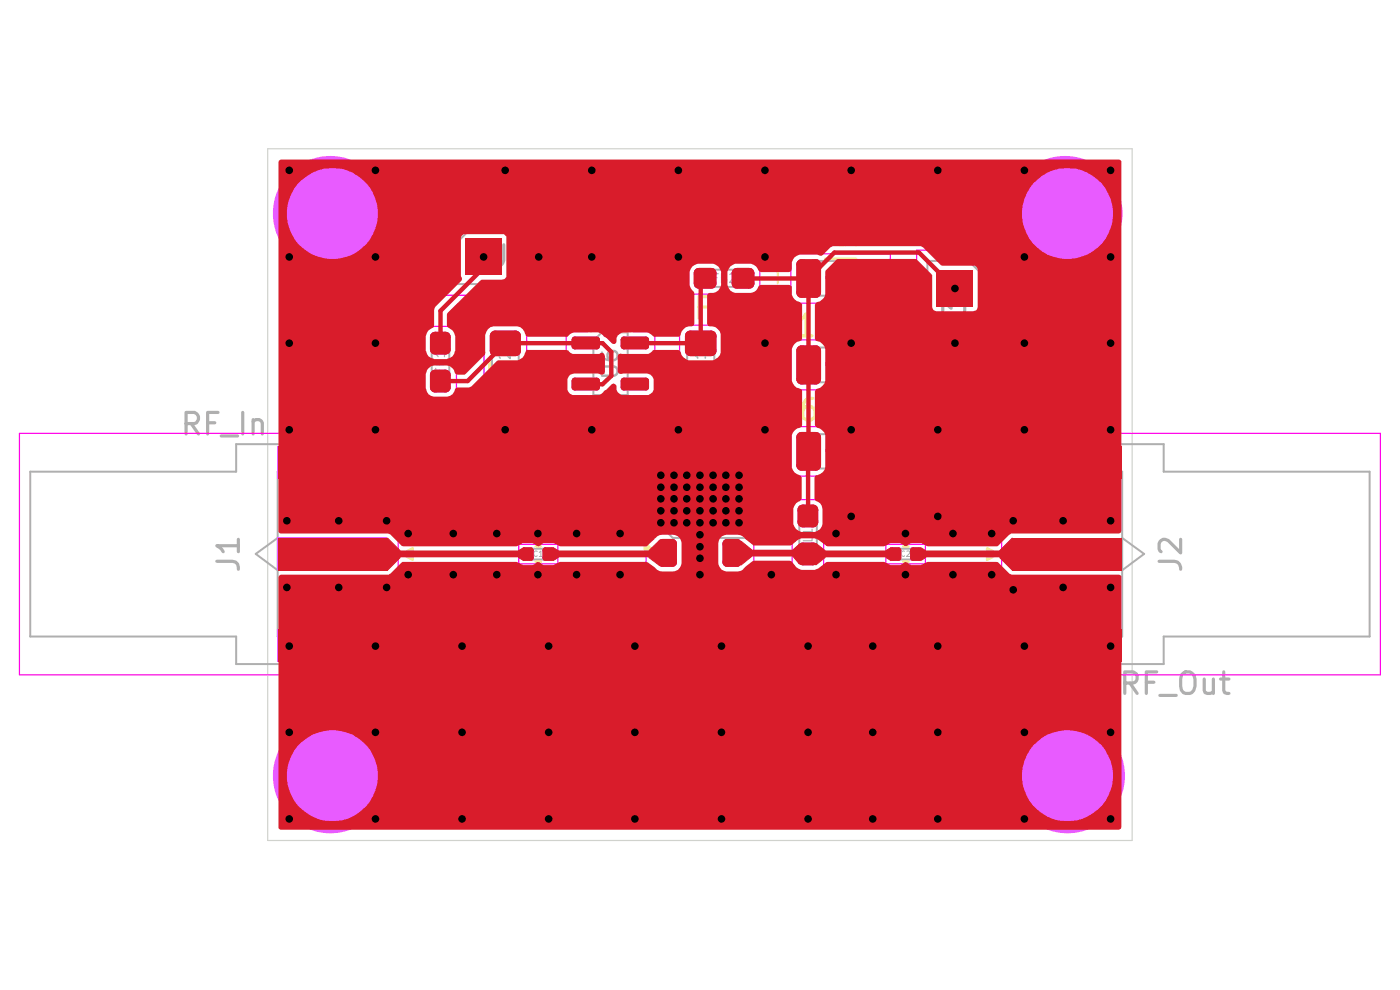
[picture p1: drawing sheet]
<svg xmlns="http://www.w3.org/2000/svg" width="297mm" height="210mm" viewBox="0 0 297 210" stroke-linecap="round" stroke-linejoin="round" font-family="sans-serif">
<g fill="none" stroke="#d0d2cd" stroke-width=".25">
<path d="M56.8 31.6h183.4v146.7h-183.4z"/>
<circle cx="70.5" cy="45.3" r="7.4"/>
<circle cx="226.5" cy="45.3" r="7.4"/>
<circle cx="70.5" cy="164.6" r="7.4"/>
<circle cx="226.5" cy="164.6" r="7.4"/>
</g>
<g fill="none" stroke="#afafaf" stroke-width=".42">
<path d="M96.8 51.5l2.9-2.8h20.4v11.6h-23.3zM150 57.2h7.3v3.7h-7.3zM170.9 55.4h14.8v7.3h-14.8zM196.7 55.4h8.8l2.9 2.8v20.4h-11.7zM91.6 73.1h3.7v7.4h-3.7zM104.4 73h5.6v9.2h-5.6zM127.7 70.5h5.5v13.3h-7.3v-11.4zM145.8 73h5.7v9.2h-5.7zM170.9 73.7h14.8v7.4h-14.8zM170.9 92.1h14.8v7.3h-14.8zM217.7 94.2h29.2v5.9h43.7v34.9h-43.7v5.9h-29.2v-5.9h20.4v-34.9h-20.4zM6.4 100.1h43.7v-5.9h29.2v5.9h-20.4v34.9h20.4v5.9h-29.2v-5.9h-43.7z"/>
<path d="M58.9 114.1l-4.7 3.4 4.7 3.5M111.9 116.4h4.6v2.3h-4.6zM138.2 102.6h20.6v11.5h-16.1l-4.5-4.6zM169.6 109.9h3.7v7.3h-3.7zM189.9 116.4h4.6v2.3h-4.6zM238.1 114.1l4.6 3.4-4.6 3.5"/>
</g>
<g fill="none" stroke="#afafaf" stroke-width=".68">
<path d="M106.9 51.9v3.3a1.43 1.43 0 0 1-1.8 1.3M109.9 51.8l-1.1 3.2h2.9M111 53.4v3.1M200 68.5h3.3a1.44 1.44 0 0 1 1.4 1.7M200 66.7v-2.8l1.8 1.5a1.51 1.51 0 0 1 .8-1.5h1.1l.7 .5 .3 .4v1.3l-.5 .6M39.5 89.9h1.8a1.23 1.23 0 0 0 .8-1.2 1.23 1.23 0 0 0-.8-1.2h-1.8v4.6M40.6 89.9l1.5 2.2M44 89.7h1.6M46.2 87.5h-2.2v4.6M46.9 92.5h3.5M51.5 87.5v4.6M53.7 89.4l.6-.4h.7l.4 .3 .2 .4v2.4"/>
<path d="M53.7 89v3.1M46 119.1h3.3a1.33 1.33 0 0 1 1.3 1.7M50.6 115.8h-4.6l.7 .4 .6 .8M50.6 114.4v2.6M145 104.9v3.7l.1 .5a1.47 1.47 0 0 0 2.5-.5v-3.7M149.5 106.2l.5-.2 .8-1.1v4.6M149.5 109.5h2.7M245.9 119.1h3.2a1.44 1.44 0 0 1 1.4 1.7M250.5 114.4v2.9l-2.7-2.6-.6-.3a1.19 1.19 0 0 0-1.3 .9v1.1l.2 .5 .2 .1M238.6 144.9h1.8l.4-.2a1.27 1.27 0 0 0-.4-2.2h-1.8v4.6M239.7 144.9l1.5 2.2M243.2 144.7h1.6"/>
<path d="M245.4 142.5h-2.2v4.6M246.1 147.5h3.4M250.6 143.2l.9-.7a1.63 1.63 0 0 1 2 1.5v1.6l-.2 .8-.5 .5-.4 .2h-.9l-.4-.2-.5-.5-.1-.8v-1.6zM255.5 144v2.4l.1 .5a1.38 1.38 0 0 0 1.8-.2M257.4 144v3.1M258.9 144h1.8M259.6 142.5v3.9l.2 .5 .9 .2"/>
</g>
<path d="M114 116.9h-.3a.6 .6 0 0 0-.5 .6 .6 .6 0 0 0 .5 .5l.3-.1M114.4 117.2l.3-.3v1.1M114.4 118h.6M191.9 116.9h-.2a.6 .6 0 0 0-.5 .6 .6 .6 0 0 0 .5 .5l.2-.1M192.4 116.9h.6v.5l-.7 .6h.7" fill="none" stroke="#afafaf" stroke-width=".21"/>
<path d="M177.7 57.4a1.27 1.27 0 0 0-2.1 .6 1.87 1.87 0 0 0 1.4 2.8l.7-.5M181 57h-1.8l-.2 1.8a1.45 1.45 0 0 1 1.8-.1l.4 .5v.8l-.4 .5-.3 .3h-.9l-.6-.5M177.7 75.8a1.38 1.38 0 0 0-1.6-.2 1.38 1.38 0 0 0-.7 1.3 1.56 1.56 0 0 0 .4 1.7 1.56 1.56 0 0 0 1.7 .3l.2-.2M180 75.2l-1 2.7h2.3M180.8 76.6v2.5M177.7 94.1a1.38 1.38 0 0 0-1.6-.2 1.38 1.38 0 0 0-.7 1.4 1.56 1.56 0 0 0 .4 1.7 1.56 1.56 0 0 0 1.7 .3l.2-.2M178.9 93.8h2.3l-1.2 1.3a.97 .97 0 0 1 1.2 .7v1l-.4 .5-.3 .1h-1l-.6-.3" fill="none" stroke="#afafaf" stroke-width=".59"/>
<path d="M151.5 58.9h.6M152.4 58.1h-.9v1.8M153.1 58.9l.8-.1 .2-.2-.1-.4-.9-.1v1.8h.6l.4-.1 .1-.6-.2-.2-.4-.1M154.8 58.2l.7-.1 .3 .1v.4l-1.1 1.3h1.1M92.4 78.1v.9h1.9M93.3 76.8l.4-.5 .4 .1 .2 .3v.7h-1.9v-.6l.2-.3 .3-.1 .3 .2 .1 .8M93.3 78.4v.6M94.3 75.2h-1.9l.5 .5M94.3 74.6v1.1M172.3 113.9v.8h-1.9M172.3 112.8h-1.9l.5 .5M172.3 112.2v1.1" fill="none" stroke="#afafaf" stroke-width=".25"/>
<path d="M106.1 79l-.1 .1a1.11 1.11 0 0 0 .5 1.3 1.11 1.11 0 0 0 1.4-.2 .73 .73 0 0 0 .1-1.2M108.2 77.5h-2.3l.4 .2 .2 .5M108.2 74.6v1.5l-1.3-1.3-.4-.2-.4 .2a.97 .97 0 0 0 0 1.2M108.2 76.8v1.4M147.6 79a.72 .72 0 0 0-.2 .8 .72 .72 0 0 0 .5 .5 1.01 1.01 0 0 0 1.3 0 1.01 1.01 0 0 0 .3-1.3M149.6 77.5h-2.3l.4 .2 .3 .5M149.6 75.3h-2.3l.6 .4 .1 .3M149.6 74.6v1.4M149.6 76.8v1.4" fill="none" stroke="#afafaf" stroke-width=".34"/>
<path d="M127.7 77.7h2.6l.4 .2a1.02 1.02 0 0 1-.4 1.8h-2.6M127.7 74.8a1.26 1.26 0 0 0 1.4 1.6h1.2l.4-.2a1.02 1.02 0 0 0-.4-1.8h-.7l-.4 .2a1.02 1.02 0 0 0 .4 1.8" fill="none" stroke="#afafaf" stroke-width=".51"/>
<g fill="none" stroke="#ff00e9" stroke-width=".25">
<path d="M94.5 46.4h27.9v16.2h-27.9zM146.1 55.7h15.1v6.7h-15.1zM167.8 53.8h21.1v10.5h-21.1zM194.5 53.1h16.2v27.8h-16.2zM90.1 69.2h6.7v15.2h-6.7zM102.7 69h9v17.2h-9zM120.1 70.3h4.6v-.9h9.6v.9h4.6v5.1h-4.6v3.6h4.6v5.1h-4.6v.9h-9.6v-.9h-4.6zM144.2 69h8.9v17.2h-8.9zM167.8 72.1h21.1v10.6h-21.1zM4.1 91.9h80.4v51.2h-80.4zM137.1 98h22.8v23.5h-22.8zM167.8 90.5h21.1v10.5h-21.1z"/>
<path d="M212.5 91.9h80.3v51.2h-80.3zM110 115.5h8.3v4.1h-8.3zM168 106h6.7v15.1h-6.7zM187.9 115.5h8.4v4.1h-8.4z"/>
</g>
<g fill="#b89f99">
<path d="M58.9 114.1h23.3v6.9h-23.3z"/>
<path d="M58.9 133.6h23.3v6.8h-23.3z"/>
<path d="M58.9 94.6h23.3v6.9h-23.3z"/>
<path d="M105 80.8h4.4v3.1h-4.4z"/>
</g>
<path d="M105 80.8h4.4v3.1h-4.4z" fill="none" stroke="#b89f99" stroke-width="2.3"/>
<path d="M111.3 116.7h1.3v1.6h-1.3z" fill="#b89f99"/>
<path d="M111.3 116.7h1.3v1.6h-1.3z" fill="none" stroke="#b89f99" stroke-width="1.3"/>
<path d="M115.7 116.7h1.3v1.6h-1.3z" fill="#b89f99"/>
<path d="M115.7 116.7h1.3v1.6h-1.3z" fill="none" stroke="#b89f99" stroke-width="1.3"/>
<path d="M105 71.3h4.4v3.1h-4.4z" fill="#b89f99"/>
<path d="M105 71.3h4.4v3.1h-4.4z" fill="none" stroke="#b89f99" stroke-width="2.3"/>
<path d="M122 72.1h4.6v1.4h-4.6z" fill="#b89f99"/>
<path d="M121.9 72.1h4.7v1.3h-4.7z" fill="none" stroke="#b89f99" stroke-width="1.4"/>
<path d="M122 76.5h4.6v1.4h-4.6z" fill="#b89f99"/>
<path d="M121.9 76.5h4.7v1.3h-4.7z" fill="none" stroke="#b89f99" stroke-width="1.4"/>
<path d="M122 80.8h4.6v1.4h-4.6z" fill="#b89f99"/>
<path d="M121.9 80.8h4.7v1.3h-4.7z" fill="none" stroke="#b89f99" stroke-width="1.4"/>
<path d="M132.4 80.8h4.7v1.4h-4.7z" fill="#b89f99"/>
<path d="M132.4 80.8h4.6v1.3h-4.6z" fill="none" stroke="#b89f99" stroke-width="1.4"/>
<path d="M92.3 71.5h2.3v2.6h-2.3z" fill="#b89f99"/>
<path d="M92.3 71.5h2.2v2.6h-2.2z" fill="none" stroke="#b89f99" stroke-width="2.2"/>
<path d="M92.3 79.6h2.3v2.6h-2.3z" fill="#b89f99"/>
<path d="M92.3 79.5h2.2v2.6h-2.2z" fill="none" stroke="#b89f99" stroke-width="2.2"/>
<path d="M148.3 58h2.6v2.2h-2.6z" fill="#b89f99"/>
<path d="M148.3 57.9h2.6v2.2h-2.6z" fill="none" stroke="#b89f99" stroke-width="2.2"/>
<path d="M156.4 58h2.6v2.2h-2.6z" fill="#b89f99"/>
<path d="M156.3 57.9h2.6v2.2h-2.6z" fill="none" stroke="#b89f99" stroke-width="2.2"/>
<path d="M132.4 72.1h4.7v1.4h-4.7z" fill="#b89f99"/>
<path d="M132.4 72.1h4.6v1.3h-4.6z" fill="none" stroke="#b89f99" stroke-width="1.4"/>
<path d="M146.5 71.3h4.4v3.1h-4.4z" fill="#b89f99"/>
<path d="M146.5 71.3h4.4v3.1h-4.4z" fill="none" stroke="#b89f99" stroke-width="2.3"/>
<path d="M146.5 80.8h4.4v3.1h-4.4z" fill="#b89f99"/>
<path d="M146.5 80.8h4.4v3.1h-4.4z" fill="none" stroke="#b89f99" stroke-width="2.3"/>
<path d="M170.1 56.1h2.9v5.9h-2.9z" fill="#b89f99"/>
<path d="M170.1 56.1h2.9v5.9h-2.9z" fill="none" stroke="#b89f99" stroke-width="2.3"/>
<path d="M183.5 56.1h3.1v5.9h-3.1z" fill="#b89f99"/>
<path d="M183.5 56.1h3.1v5.9h-3.1z" fill="none" stroke="#b89f99" stroke-width="2.3"/>
<path d="M170.1 74.4h2.9v6h-2.9z" fill="#b89f99"/>
<path d="M170.1 74.4h2.9v6h-2.9z" fill="none" stroke="#b89f99" stroke-width="2.3"/>
<path d="M183.5 74.4h3.1v6h-3.1z" fill="#b89f99"/>
<path d="M183.5 74.4h3.1v6h-3.1z" fill="none" stroke="#b89f99" stroke-width="2.3"/>
<path d="M170.3 116.2h2.2v2.7h-2.2z" fill="#b89f99"/>
<path d="M170.3 116.2h2.2v2.6h-2.2z" fill="none" stroke="#b89f99" stroke-width="2.2"/>
<g fill="#b89f99">
<path d="M214.8 114.1h23.3v6.9h-23.3z"/>
<path d="M214.8 94.6h23.3v6.9h-23.3z"/>
<path d="M214.8 133.6h23.3v6.8h-23.3z"/>
<path d="M189.3 116.7h1.3v1.6h-1.3z"/>
</g>
<path d="M189.3 116.7h1.3v1.6h-1.3z" fill="none" stroke="#b89f99" stroke-width="1.3"/>
<path d="M193.7 116.7h1.3v1.6h-1.3z" fill="#b89f99"/>
<path d="M193.7 116.7h1.3v1.6h-1.3z" fill="none" stroke="#b89f99" stroke-width="1.3"/>
<path d="M170.3 108.2h2.2v2.6h-2.2z" fill="#b89f99"/>
<path d="M170.3 108.1h2.2v2.7h-2.2z" fill="none" stroke="#b89f99" stroke-width="2.2"/>
<path d="M170.1 92.8h2.9v5.9h-2.9z" fill="#b89f99"/>
<path d="M170.1 92.8h2.9v5.9h-2.9z" fill="none" stroke="#b89f99" stroke-width="2.3"/>
<path d="M183.5 92.8h3.1v5.9h-3.1z" fill="#b89f99"/>
<path d="M183.5 92.8h3.1v5.9h-3.1z" fill="none" stroke="#b89f99" stroke-width="2.3"/>
<path d="M140.6 115.4h2v3.9h-2z" fill="#b89f99"/>
<path d="M140.6 115.3h2v3.9h-2z" fill="none" stroke="#b89f99" stroke-width="2"/>
<g fill="#b89f99">
<path d="M146.5 113.5h4v6.8h-4z"/>
<path d="M144.5 99.2h8v14.3h-8z"/>
<path d="M154.3 115.4h2.1v3.9h-2.1z"/>
</g>
<path d="M154.3 115.3h2v3.9h-2z" fill="none" stroke="#b89f99" stroke-width="2"/>
<path d="M103.9 76.3v2.5M110.6 76.3v2.5M121.7 68.7h2.2l-1.1 1.6zM133.7 70h-8.3v.3M125.4 84.1v.2h8.3M87.5 116.4v2.3M113.7 115.9h1" fill="none" stroke="#f3ed95" stroke-width=".59"/>
<path d="M102.3 88.6l.8-.7 .5-.7v4.6M102.3 91.8h2.6M106.9 88.8v2.4l.1 .4a1.38 1.38 0 0 0 1.8-.2M108.8 88.8v3M111 89.4h1.5M113.2 87.2h-2.2v4.6M113.4 110.1a1.59 1.59 0 0 0-2.6 .7 2.79 2.79 0 0 0 .6 3.3 1.76 1.76 0 0 0 2-.3M115.1 111l.5-.2 .8-1.1v4.5M115.1 114.2h2.6" fill="none" stroke="#f3ed95" stroke-width=".68"/>
<path d="M121.7 68.7h2.2l-1.1 1.5z" fill="#f3ed95"/>
<path d="M102.6 48.4h-6.1v6.1M108.4 48.4h12v12.2h-12zM91.1 76v1.6M95.8 76v1.6M152 76.3v2.5M175.1 91.6h6.5M175.1 99.9h6.5M136.8 115.4l1.5 1.1-1.5 1.1zM142.1 102.1h-4.5v11.8M154.8 102.1h4.5v12.5" fill="none" stroke="#f3ed95" stroke-width=".59"/>
<g fill="none" stroke="#f3ed95" stroke-width=".68">
<path d="M88.7 51.9v3.3a1.43 1.43 0 0 1-1.8 1.3M91.7 51.8l-1.1 3.2h2.9M92.8 53.4v3.1M94.2 40.5l1.5 4.6 1.5-4.6M101.4 40.9a1.69 1.69 0 0 0-2-.2 1.69 1.69 0 0 0-.8 1.7 1.92 1.92 0 0 0 .5 2.1 1.92 1.92 0 0 0 2.1 .3l.2-.2M105.9 40.9a1.69 1.69 0 0 0-1.9-.2 1.69 1.69 0 0 0-.9 1.7 1.92 1.92 0 0 0 .6 2.1 1.92 1.92 0 0 0 2.1 .3l.1-.2M88.1 88.1h1.5M90.3 85.9h-2.2v4.5M92 88.1h1.5a1.11 1.11 0 0 0 .9-1.1 1.11 1.11 0 0 0-.9-1.1h-1.5v4.5h1.7l.5-.1a1.23 1.23 0 0 0 .4-1.4 1.23 1.23 0 0 0-1.1-.8M96.4 87.1l.4-.1 .8-1.1v4.5M96.4 90.4h2.6M144 88.1l.5-.2 .8-1.1v4.6"/>
<path d="M144 91.4h2.7M148.6 88.3v2.4a1.1 1.1 0 0 0 .9 .7 1.1 1.1 0 0 0 1.1-.4M150.6 88.3v3.1M152.8 89h1.5M155 86.8h-2.2v4.6M128.9 102.4v3.7l.4 .7a1.62 1.62 0 0 0 2-.3l.2-.4v-3.7M133.5 103.7l.9-.6 .4-.7v4.6M133.5 107h2.6"/>
</g>
<g fill="none" stroke="#f3ed95" stroke-width=".42">
<path d="M84.7 38.4v4.1M165 38.8v3.7M84.7 44.3h.1M84.7 46.2v5.1M84.7 53.1h.1M84.7 55v5.1M165 44.3h.1M165 46.2v5.1M165 53.1h.1M165 55v5.1M84.7 61.9v.1M84.7 63.8v5.1"/>
<path d="M84.7 70.7v.1M84.7 72.6v5.1M84.7 79.5v.1M165 61.9v.1M165 63.8v5.1M165 70.7v.1M165 72.6v5.1M165 79.5v.1M84.7 81.4v5.1M84.7 88.3v.1M84.7 90.2v5.1M165 81.4v5.1"/>
<path d="M165 88.3v.1M165 90.2v5.1"/>
</g>
<g fill="#f3ed95">
<path d="M136.8 115.3l1.5 1.1-1.5 1.1z"/>
<circle cx="138.3" cy="116.5" r=".3"/>
</g>
<g fill="none" stroke="#f3ed95" stroke-width=".68">
<path d="M172.9 48.6l.9-.6 .4-.7v4.6M172.9 51.9h2.6M177.5 48.9v2.3l.2 .6a1.23 1.23 0 0 0 1.7-.3M179.4 48.9v3M181.6 49.6h1.6M183.8 47.3h-2.2v4.6M216.3 58.8h-2.2l-.1 2.2 .7-.4h1l.5 .2 .4 .6v1.1l-.4 .7-.5 .2h-1l-.7-.5M217.9 58.8l1.5 4.6 1.5-4.6M148.3 65.1h1.5M150.5 62.9h-2.2v4.6M152.2 65.1h1.5a1.11 1.11 0 0 0 1-1.1 1.11 1.11 0 0 0-1-1.1h-1.5v4.6h1.7l.5-.2a1.23 1.23 0 0 0 .4-1.3 1.23 1.23 0 0 0-1.1-.9M156.6 63.4l.6-.5h1.1a1.22 1.22 0 0 1 .6 2l-2.6 2.6h2.9"/>
<path d="M169.6 67.9l.9-.7 .5-.6v4.6M169.6 71.2h2.6M174.2 70.7l.2 .3-.2 .2-.2-.2 .2-.3v.5M176.2 67.1l.6-.5h1.1a1.34 1.34 0 0 1 .7 2l-2.6 2.6h2.8M180.8 68.6a1.23 1.23 0 0 1 1.7-.3l.2 .5v2.4M180.8 68.2v3M184.9 68.8h1.6M187.1 66.6h-2.2v4.6M124.7 86.8v3.7a1.47 1.47 0 0 0 2.5 .5l.2-.5v-3.7M131.5 86.8a1.72 1.72 0 0 0-2.1 2v1.7l.2 .5a1.47 1.47 0 0 0 2.4-.5v-1.1a1.44 1.44 0 0 0-2.2-.6l-.4 .6M172.4 84.5a1.72 1.72 0 0 0-2.1 2v1.7l.2 .5a1.47 1.47 0 0 0 2.4-.5v-1.1a1.44 1.44 0 0 0-2.2-.6l-.4 .6M175.5 86.5a.98 .98 0 0 1-.6-1.6 1.49 1.49 0 0 1 2.2 0 .97 .97 0 0 1-.7 1.6h-.9l-.6 .4-.3 .4v.9l.3 .5a1.49 1.49 0 0 0 2.2 0l.1-.5v-.9l-.1-.4-.7-.4"/>
<path d="M179.2 86.2a1.46 1.46 0 0 1 2.2 .7v1.3l-.2 .5a1.51 1.51 0 0 1-2 .1M179.2 86v4.6M183.3 86.7h1.6M185.5 84.5h-2.2v4.6M201 84v3.3a1.43 1.43 0 0 1-1.8 1.3M202.7 84h2.9l-1.5 1.8a1.32 1.32 0 0 1 1.5 .8v1.1l-.4 .7-.5 .2h-1.3l-.7-.4M191.4 110.1a1.59 1.59 0 0 0-2.7 .7 2.93 2.93 0 0 0 .6 3.3 1.87 1.87 0 0 0 2.1-.3M193.1 110.1l.6-.4h1.1a1.22 1.22 0 0 1 .7 1.9l-2.6 2.6h2.8M105.9 120.8a1.09 1.09 0 0 1 1.1-.5 1.09 1.09 0 0 1 .9 .9 3.9 3.9 0 0 1-.2 3.3 1.09 1.09 0 0 1-1.1 .4 1.09 1.09 0 0 1-.8-.8 3.8 3.8 0 0 1 .1-3.3zM110.1 124.5l.2 .1-.2 .3-.2-.3 .2-.1v.4M112 121.6l1-.6 .4-.7v4.6M112 124.9h2.7"/>
<path d="M116.6 121.9v2.3l.3 .4a1.26 1.26 0 0 0 1.7-.1M118.6 121.9v3M120.8 122.5h1.6M123 120.3h-2.2v4.6M131.2 137.9h-2.7v5.5M142.2 139.8v3.6M149.5 139.8v5.5M157.8 137.9l1.9 5.5 1.9-5.5M163.1 139.6l.6-.3 .5-.5 .5-.9v5.5M168.4 123v4.6h2.2M171.7 138.2a1.31 1.31 0 0 1 2.1 .8 4.4 4.4 0 0 1-.5 4.2 1.35 1.35 0 0 1-2.1-.8 4.5 4.5 0 0 1 .5-4.2zM171.9 124.3l.4-.2 .9-1.1v4.6"/>
<path d="M171.9 127.6h2.6M183.9 120.8a1.09 1.09 0 0 1 1.1-.5 1.09 1.09 0 0 1 .9 .9 3.9 3.9 0 0 1-.2 3.3 1.16 1.16 0 0 1-1.2 .4 1.16 1.16 0 0 1-.8-.8 4.2 4.2 0 0 1 .2-3.3zM188.1 124.5l.2 .1-.2 .3-.3-.3 .3-.1v.4M190 121.6l.4-.2 1-1.1v4.6M190 124.9h2.6M194.6 121.9v2.3l.2 .4a1.26 1.26 0 0 0 1.8-.1M196.6 121.9v3M198.7 122.5h1.6M200.9 120.3h-2.2v4.6M87.3 141.3v3.3a1.57 1.57 0 0 1-1.8 1.4M89.3 142.7l.8-.7 .4-.7v4.7M89.3 146h2.6"/>
<path d="M123 140.8h2.2a1.5 1.5 0 0 0 1-1.4 1.5 1.5 0 0 0-1-1.5h-2.2v5.5M124.3 140.8l1.9 2.6M128.5 140.6h1.8M131.2 152.3l1.7-5.5 1.9 5.5M131.7 150.7h2.6M136.7 143.4l1.8-5.5 1.8 5.5M136.7 146.8a2.52 2.52 0 0 1 3.1 3.2 2.36 2.36 0 0 1-3.1 2.3zM137.2 141.9h2.6M142.2 140.3a1.39 1.39 0 0 1 2.3 .3v2.8M142.2 146.8v5.5h2.6M144.5 140.6l.3-.5 .5-.3h.8l.5 .3 .2 .5v2.8M149.2 146.8h-2.6l-.3 2.7 .9-.6h1.2l.5 .3 .6 .8v1.2l-.3 .6-.8 .5h-1.2l-.9-.5"/>
<path d="M149.5 140.1a1.76 1.76 0 0 1 2.3 .2l.3 .5v1.6l-.3 .5a1.76 1.76 0 0 1-2.3 .3M154.2 146.8a2.21 2.21 0 0 0-2.6 2.4v2l.2 .6a1.8 1.8 0 0 0 2.7 0l.2-.6v-1.2l-.2-.5a1.74 1.74 0 0 0-2.7 0l-.2 .5M157.6 147.1a1.33 1.33 0 0 1 2.1 .7 4.5 4.5 0 0 1-.5 4.3 1.33 1.33 0 0 1-2.1-.9 4.4 4.4 0 0 1 .5-4.1zM162.1 147.3l.7-.5h1.4a1.36 1.36 0 0 1 1 1.6l-.2 .8-3.2 3.1h3.4M163.1 143.4h3.1M168.6 142.9l.2 .3-.2 .2-.3-.2 .3-.3v.5M205.6 141.3v3.3a1.44 1.44 0 0 1-1.7 1.4M207.6 141.8l.6-.5h1.1a1.34 1.34 0 0 1 .7 2.1l-2.6 2.6h2.8M96.7 162.3a3.1 3.1 0 0 1 3.5-1.2 3.1 3.1 0 0 1 2.2 3v3.1a3.1 3.1 0 0 1-2.2 3 3.1 3.1 0 0 1-3.5-1.3l-.4-1.7v-3.1zM106.3 165a2.55 2.55 0 0 1 3.4-.5l.6 .9v4.8M106.3 164.1v6.1M110.3 165.4l.4-.9 .8-.4h1.4l.8 .4 .5 .9v4.8"/>
<path d="M118.6 165a2.49 2.49 0 0 1 3.4-.5l.4 .9v4.8M118.6 164.1v6.1M126.9 161.1l-.6 .4 .6 .4 .4-.4-.4-.4v.8M126.9 164.1v6.1M131.2 164.5a3 3 0 0 1 3.9 .5l.5 .9v2.6l-.5 .9a3 3 0 0 1-3.9 .4M131.2 164.1v9.1M139.5 165a2.63 2.63 0 0 1 3.5-.5l.4 .9v4.8M139.5 161.1v9.1M147.8 164.5l.9-.4h1.7l.9 .4 .4 .9v4.8M151.7 166.3l-.9 .4h-2.1a1.77 1.77 0 0 0-1.4 1.8 1.77 1.77 0 0 0 1.4 1.7h2.1l.9-.4M159.1 164.5l-.8-.4h-1.3l-.9 .4-.5 .9v.5l.5 .8 .9 .5h1.3l.8 .4 .5 .9v.4l-.5 .9-.8 .4h-1.8l-.9-.4M163.1 167.2l4.3-.9v-.9l-.4-.9-.9-.4h-1.7l-.9 .4-.4 .9v3.5l.4 .9 .9 .4h1.7l.9-.4"/>
<path d="M178.3 165.9h3.6a2.53 2.53 0 0 0 1.8-2.4 2.53 2.53 0 0 0-1.8-2.4h-3.6v9.1M194.1 160.6l-7.9 11.8M197.1 161.1v9.1h4.4"/>
</g>
<g fill="none" stroke="#f3ed95" stroke-width=".59">
<path d="M152.9 56.7h1.5M175.1 54.9h6.5M202.6 55.1h6.1v6.1M133.7 70v.3M133.7 75.4v3.6M145.3 76.3v2.5M152.9 61.4h1.5M175.1 63.2h6.5M175.1 73.2h6.5M196.5 67h12.2v11.9h-12.2zM133.7 84.1v.2M175.1 81.6h6.5"/>
<path d="M87.5 116.4l-2.3 1.1 2.3 1.2M113.7 119.2h1M169.1 112.8v1.5M173.7 112.8v1.5M191.7 119.2h1M191.7 115.9h1M209.4 116.4l2.3 1.1-2.3 1.2z"/>
</g>
<g fill="none" stroke="#f3ed95" stroke-width=".42">
<path d="M129.2 42.1h1.7a1.26 1.26 0 0 0 .9-1.3 1.26 1.26 0 0 0-.9-1.2h-1.7v4.6M131.6 47.2l-.7-.2h-1a1.11 1.11 0 0 0-1 1.1 1.11 1.11 0 0 0 1 1.1 1.59 1.59 0 0 1 1.7 1.1 1.08 1.08 0 0 1-.9 1.3h-1.1l-.7-.2M133.5 48.6v2.3l.3 .5a1.26 1.26 0 0 0 1.7-.2M133.8 41.6a1.22 1.22 0 0 1 1.2-.5 1.22 1.22 0 0 1 1 1v1.2a1.3 1.3 0 0 1-1.3 .9 1.3 1.3 0 0 1-1.2-.9v-1.2zM135.5 48.6v3M137.5 41.1l.8 3.1 .9-2.1 .9 2.1 .8-3.1M137.6 48.7a1.46 1.46 0 0 1 2.2 .7v1.3l-.1 .5a1.51 1.51 0 0 1-2.1 .2M137.6 48.6v4.5M141.8 48.7a1.46 1.46 0 0 1 2.2 .7v1.3l-.2 .5a1.51 1.51 0 0 1-2 .2M141.8 48.6v4.5M142.5 42.7l2.2-.5v-.4l-.3-.4-.4-.3h-.9l-.4 .3-.2 .4v1.8l.2 .4 .4 .2h.9l.4-.2M145.9 47v3.9l.3 .5 .4 .2"/>
<path d="M146.6 41.1v3.1M148 41.1a1.21 1.21 0 0 0-1.4 1M148 48.6l1.1 3M150.1 48.6l-1.5 4.1-.6 .4M84.7 95.3h5.1M91.6 95.3h.1M93.5 95.3h5.1M100.4 95.3h.1M102.3 95.3h5.1M109.2 95.3h.1M111.1 95.3h5.1M118 95.3h.1"/>
<path d="M120 95.3h5M126.8 95.3h.1M128.8 95.3h5M135.6 95.3h.1M137.6 95.3h5M144.4 95.3h.1M146.4 95.3h5M153.2 95.3h.1M155.2 95.3h5.1M162 95.3h.1M164 95.3h1"/>
</g>
<path d="M148.3 57.9h2.6v2.2h-2.6z" fill="#e85bff"/>
<path d="M148.3 57.9h2.6v2.2h-2.6z" fill="none" stroke="#e85bff" stroke-width="2.2"/>
<path d="M156.3 57.9h2.6v2.2h-2.6z" fill="#e85bff"/>
<path d="M156.3 57.9h2.6v2.2h-2.6z" fill="none" stroke="#e85bff" stroke-width="2.2"/>
<path d="M132.4 80.8h4.6v1.3h-4.6z" fill="#e85bff"/>
<path d="M132.4 80.8h4.6v1.3h-4.6z" fill="none" stroke="#e85bff" stroke-width="1.4"/>
<path d="M132.4 72.1h4.6v1.3h-4.6z" fill="#e85bff"/>
<path d="M132.4 72.1h4.6v1.3h-4.6z" fill="none" stroke="#e85bff" stroke-width="1.4"/>
<path d="M146.4 71.2h4.4v3.2h-4.4z" fill="#e85bff"/>
<path d="M146.5 71.3h4.4v3.1h-4.4z" fill="none" stroke="#e85bff" stroke-width="2.3"/>
<g fill="#e85bff">
<path d="M58.9 114.1h23.2v6.8h-23.2z"/>
<path d="M58.9 133.5h23.2v6.9h-23.2z"/>
<path d="M58.9 94.6h23.2v6.9h-23.2z"/>
<circle cx="70.1" cy="164.6" r="12"/>
</g>
<circle cx="70.1" cy="164.6" r="12" fill="none" stroke="#e85bff" stroke-width=".42"/>
<path d="M111.3 116.7h1.3v1.6h-1.3z" fill="#e85bff"/>
<path d="M111.3 116.7h1.3v1.6h-1.3z" fill="none" stroke="#e85bff" stroke-width="1.3"/>
<path d="M115.7 116.7h1.3v1.6h-1.3z" fill="#e85bff"/>
<path d="M115.7 116.7h1.3v1.6h-1.3z" fill="none" stroke="#e85bff" stroke-width="1.3"/>
<path d="M105 80.8h4.4v3.1h-4.4z" fill="#e85bff"/>
<path d="M105 80.8h4.4v3.1h-4.4z" fill="none" stroke="#e85bff" stroke-width="2.3"/>
<path d="M122 72.1h4.6v1.4h-4.6z" fill="#e85bff"/>
<path d="M121.9 72.1h4.7v1.3h-4.7z" fill="none" stroke="#e85bff" stroke-width="1.4"/>
<path d="M122 76.5h4.6v1.4h-4.6z" fill="#e85bff"/>
<path d="M121.9 76.5h4.7v1.3h-4.7z" fill="none" stroke="#e85bff" stroke-width="1.4"/>
<path d="M122 80.8h4.6v1.4h-4.6z" fill="#e85bff"/>
<path d="M121.9 80.8h4.7v1.3h-4.7z" fill="none" stroke="#e85bff" stroke-width="1.4"/>
<path d="M92.3 79.6h2.3v2.6h-2.3z" fill="#e85bff"/>
<path d="M92.3 79.5h2.2v2.6h-2.2z" fill="none" stroke="#e85bff" stroke-width="2.2"/>
<path d="M170.1 56.1h2.9v5.9h-2.9z" fill="#e85bff"/>
<path d="M170.1 56.1h2.9v5.9h-2.9z" fill="none" stroke="#e85bff" stroke-width="2.3"/>
<path d="M183.5 56.1h3.1v5.9h-3.1z" fill="#e85bff"/>
<path d="M183.5 56.1h3.1v5.9h-3.1z" fill="none" stroke="#e85bff" stroke-width="2.3"/>
<circle cx="226" cy="45.3" r="12" fill="#e85bff"/>
<circle cx="226" cy="45.3" r="12" fill="none" stroke="#e85bff" stroke-width=".42"/>
<path d="M183.5 74.4h3.1v6h-3.1z" fill="#e85bff"/>
<path d="M183.5 74.4h3.1v6h-3.1z" fill="none" stroke="#e85bff" stroke-width="2.3"/>
<g fill="#e85bff">
<path d="M198.7 57.3h7.8v7.8h-7.8z"/>
<path d="M170.1 74.4h2.9v6h-2.9z"/>
</g>
<path d="M170.1 74.4h2.9v6h-2.9z" fill="none" stroke="#e85bff" stroke-width="2.3"/>
<path d="M146.5 80.8h4.4v3.1h-4.4z" fill="#e85bff"/>
<path d="M146.5 80.8h4.4v3.1h-4.4z" fill="none" stroke="#e85bff" stroke-width="2.3"/>
<path d="M170.1 92.8h2.9v5.9h-2.9z" fill="#e85bff"/>
<path d="M170.1 92.8h2.9v5.9h-2.9z" fill="none" stroke="#e85bff" stroke-width="2.3"/>
<path d="M140.6 115.4h2v3.9h-2z" fill="#e85bff"/>
<path d="M140.6 115.3h2v3.9h-2z" fill="none" stroke="#e85bff" stroke-width="2"/>
<g fill="#e85bff">
<path d="M146.5 113.5h4v6.8h-4z"/>
<path d="M144.5 99.2h8v14.3h-8z"/>
<path d="M154.3 115.4h2.1v3.9h-2.1z"/>
</g>
<path d="M154.3 115.3h2v3.9h-2z" fill="none" stroke="#e85bff" stroke-width="2"/>
<g fill="#e85bff">
<path d="M214.8 114.1h23.3v6.9h-23.3z"/>
<path d="M214.8 94.6h23.3v6.9h-23.3z"/>
<path d="M214.8 133.6h23.3v6.8h-23.3z"/>
<circle cx="202.6" cy="72.8" r="3.9"/>
<circle cx="226.5" cy="164.6" r="12"/>
</g>
<circle cx="226.5" cy="164.6" r="12" fill="none" stroke="#e85bff" stroke-width=".42"/>
<path d="M105 71.3h4.4v3.1h-4.4z" fill="#e85bff"/>
<path d="M105 71.3h4.4v3.1h-4.4z" fill="none" stroke="#e85bff" stroke-width="2.3"/>
<g fill="#e85bff">
<path d="M98.7 50.6h7.8v7.8h-7.8z"/>
<path d="M92.3 71.5h2.3v2.6h-2.3z"/>
<circle cx="114.3" cy="54.5" r="3.9"/>
</g>
<path d="M92.3 71.5h2.2v2.6h-2.2z" fill="none" stroke="#e85bff" stroke-width="2.2"/>
<circle cx="70.1" cy="45.3" r="12" fill="#e85bff"/>
<circle cx="70.1" cy="45.3" r="12" fill="none" stroke="#e85bff" stroke-width=".42"/>
<path d="M170.3 108.2h2.2v2.6h-2.2z" fill="#e85bff"/>
<path d="M170.3 108.1h2.2v2.7h-2.2z" fill="none" stroke="#e85bff" stroke-width="2.2"/>
<path d="M170.3 116.2h2.2v2.7h-2.2z" fill="#e85bff"/>
<path d="M170.3 116.2h2.2v2.6h-2.2z" fill="none" stroke="#e85bff" stroke-width="2.2"/>
<path d="M183.5 92.8h3.1v5.9h-3.1z" fill="#e85bff"/>
<path d="M183.5 92.8h3.1v5.9h-3.1z" fill="none" stroke="#e85bff" stroke-width="2.3"/>
<path d="M189.3 116.7h1.3v1.6h-1.3z" fill="#e85bff"/>
<path d="M189.3 116.7h1.3v1.6h-1.3z" fill="none" stroke="#e85bff" stroke-width="1.3"/>
<path d="M193.7 116.7h1.3v1.6h-1.3z" fill="#e85bff"/>
<path d="M193.7 116.7h1.3v1.6h-1.3z" fill="none" stroke="#e85bff" stroke-width="1.3"/>
<path d="M59.2 34.1l.4-.3h177.8l.5 .4-.1 78.7-.4 .3h-23l-2.8 2.7h-14.8l-1.3-.7h-2.2l-1 .7-1.3-.7h-2.1l-1.4 .7h-11.9l-.4-.1-1.7-1.4-.6-.2h-2.9l-1.1 .6-1.2 .9h-7.7l-3-2.2a5.7 5.7 0 0 0-3.9 .3l-.4 .4-.3 1v4.2a1.97 1.97 0 0 0 1.8 1.8l2.8-.1 .5-.2 .6-.6 1.6-1.3 .3-.1h7.5l.5 .2 .9 1.2 1.1 .6h2.9l.6-.3 1.7-1.3 .4-.1h11.9l1.4 .7h2.1l.7-.5a.72 .72 0 0 1 1.1 .2l.5 .3h2.1l1.4-.7h14.6l.3 .1 2.5 2.4 .4 .2h22.8l.5 .3-.1 53.5-.4 .3h-177.8l-.5-.3v-11.8h1.8v1.3a9.7 9.7 0 0 0 10.2 8.9 9.7 9.7 0 0 0 9.1-10.2h136.6v1.3a9.7 9.7 0 0 0 14.7 7.6 9.7 9.7 0 0 0 0-16.5 9.7 9.7 0 0 0-14.7 7.6h-136.6l-.2-1.3a9.7 9.7 0 0 0-10.1-7.7 9.7 9.7 0 0 0-9 9h-1.8l.1-41.7 .4-.3h22.9l2.9-2.7h24.1l1.4 .7h2.1l.5-.3a.74 .74 0 0 1 .7-.4 .74 .74 0 0 1 .7 .4l.4 .3h2.1l1.5-.7h18.2l.3 .1 2 1.6a5.5 5.5 0 0 0 3.8 .2 1.98 1.98 0 0 0 1.4-1.7l-.1-4.6a1.77 1.77 0 0 0-1.7-1.4l-2.9 .1-1 .7-1.8 1.7h-18.2l-1.4-.7h-2.2l-.7 .5a.79 .79 0 0 1-1.1-.2l-.5-.3h-2.1l-1.4 .7h-23.9l-.4-.1-2.4-2.5-.4-.1h-22.8l-.5-.4v-33.5h31.2v3.1a2.13 2.13 0 0 0 1.7 1.7h2.9l.6-.1a2.78 2.78 0 0 0 1.2-1.6l.3-.2h2.4l.7-.3 5.5-5.5 4.4-.1a2.52 2.52 0 0 0 1.6-1.9l.2-.2h8.3l.5 .2 .4 .4 .5 .3h5.6l.6-.3 .5 .3 .1 .4v3.4l-.1 .4-.8 .2-.6-.3h-5a1.43 1.43 0 0 0-1.4 1.2v2.3l.2 .5 .9 .6h5.6l.9-.6 1.8-1.7a.67 .67 0 0 1 1 .4 1.6 1.6 0 0 0 1.1 1.9h5.7l.8-.6 .3-.5v-2.3l-.7-.9-.8-.3h-5a.8 .8 0 0 1-1.2-.4v-3.2l.1-.4 .3-.1h6.2l1.1-.9h5.1l.4 .1 .2 .4a2.18 2.18 0 0 0 1.7 1.7h5.1l1.1-.6 .4-.5 .2-.5v-4a2.15 2.15 0 0 0-2.3-1.6h-.3l-.3-.6v-5.9l.3-.5a2.46 2.46 0 0 0 2.4-1.1l.3-.6v-2.8h1.3v2.8a1.98 1.98 0 0 0 1.6 1.6h3.4l.6-.1 .5-.4 .6-1 .4-.2h6l.6 .4v1.7l.2 .6a2.62 2.62 0 0 0 1.7 1.1l.3 .3v7.3a1.09 1.09 0 0 1-1.1 .7l-.6 .5-.5 1.1v6.7a2.17 2.17 0 0 0 1.9 1.7l.3 .3v7.3a1.09 1.09 0 0 1-1.1 .8l-.9 .9-.2 .5v6.8a3.1 3.1 0 0 0 1.9 1.9l.2 .2v4.5a1.82 1.82 0 0 1-1.2 1l-.6 1.1v3.4l.2 .5 .4 .5 1.1 .6h2.9a1.98 1.98 0 0 0 1.6-1.6v-3.4l-.2-.5-.3-.6-1-.5-.2-.4v-4.5l.3-.5 .6-.2a1.89 1.89 0 0 0 1.4-1.5v-6.8l-.2-.5a3.1 3.1 0 0 0-1.8-1.2l-.2-.5v-7.1l.5-.6a2.18 2.18 0 0 0 1.7-1.6v-6.7l-.2-.6a2.25 2.25 0 0 0-1.8-1.2l-.2-.5v-7.1l.5-.6a2.24 2.24 0 0 0 1.7-1.6l.1-5.1 2.5-2.5h16.4l.4 .1 3.3 3.4v6.8l.2 .6 .6 .2h8l.6-.2 .2-.6v-8l-.2-.6-.4-.2-7.2-.1-3.8-3.8-.4-.3h-18.7l-.5 .3-1.9 1.7-.9-.2h-3.7l-.6 .2a2.51 2.51 0 0 0-1.1 2.9l-.4 .5-.2 .1h-6a1.82 1.82 0 0 1-1-1.2l-1.1-.6h-3.4l-.5 .3a2.27 2.27 0 0 0-1.1 1.5l-1.3-.1a2.35 2.35 0 0 0-1.6-1.7h-3.4l-1.1 .6-.6 1.1v2.9l1 1.7v6.4l-.1 .4-.2 .2a2.64 2.64 0 0 0-2.4 1.1l-.3 .9-.2 .2h-5.2l-1.7-.9-5.3 .1a1.57 1.57 0 0 0-1.1 1.9l-.4 .5-.5-.1-1.2-1.2-1.1-.9-.8-.3h-5l-.8 .3-.6 .6h-8.4l-.5-.3-.3-.8-.8-.9-.6-.2h-5.2a2.13 2.13 0 0 0-1.7 1.8l.1 3.8-.2 .4-4 4.1-.3 .2h-1.4a.86 .86 0 0 1-.8-1l-.8-.8-.6-.2h-2.9a2.13 2.13 0 0 0-1.7 1.8h-31.2v-8h31.2v3.1a2.1 2.1 0 0 0 1.8 1.8l2.8-.1a1.92 1.92 0 0 0 1.7-1.7v-3.1l-.6-1.2-1.2-.9 .1-2.8 7.3-7.1h4.4l.6-.2 .2-.4v-8.5l-.5-.5h-8.5l-.4 .2-.2 .6v8l.2 .7-.1 .3-5.6 5.6-.2 .7v3.3l-.1 .3-.3 .2a2.41 2.41 0 0 0-1.4 1.7h-31.2v-26.6h1.8v1.3a9.7 9.7 0 0 0 10.2 8.9 9.7 9.7 0 0 0 9.1-10.2h136.6v1.3a9.7 9.7 0 0 0 13.2 8.3 9.7 9.7 0 0 0 4-15 9.7 9.7 0 0 0-15.6 .6 10.3 10.3 0 0 0-1.6 4.8h-136.6l-.2-1.3a9.7 9.7 0 0 0-10.1-7.7 9.7 9.7 0 0 0-9 9h-1.8z" fill="#d91c2b"/>
<path d="M91.2 43h20.6l2.3 2.3v8.9M102.6 54.5v2.3l-9.1 9.1M116.6 77.2l-5.1 5.2h-4.3M70.5 98h78.2M70.5 137.1h64.2" fill="none" stroke="#d91c2b" stroke-width=".93"/>
<path d="M70.5 117.5h41.5" fill="none" stroke="#d91c2b" stroke-width="1.4"/>
<path d="M110 116.8l1.1-.7v2.8l-1.1-.6z" fill="none" stroke="#d91c2b" stroke-width=".21"/>
<path d="M110 116.8l1.1-.7v2.8l-1.1-.6z" fill="#d91c2b"/>
<path d="M82.2 114.1l2.7 2.7v1.5l-2.7 2.7z" fill="none" stroke="#d91c2b" stroke-width=".21"/>
<path d="M82.2 114.1l2.7 2.7v1.5l-2.7 2.7z" fill="#d91c2b"/>
<path d="M171.5 77.4l-.1 18.5M107.2 82.4l-15.7 15.6M148.7 114.5v2.2" fill="none" stroke="#d91c2b" stroke-width=".93"/>
<path d="M141.6 117.3l-.2 .2h-25M171.2 117.3l.2 .2" fill="none" stroke="#d91c2b" stroke-width="1.4"/>
<path d="M168.2 116.6l1.4-1.1v4.1l-1.4-1.6z" fill="none" stroke="#d91c2b" stroke-width=".21"/>
<path d="M168.2 116.6l1.4-1.1v4.1l-1.4-1.6z" fill="#d91c2b"/>
<path d="M157.2 114.8l2.3 1.8v1.4l-2.3 1.9z" fill="none" stroke="#d91c2b" stroke-width=".21"/>
<path d="M157.2 114.8l2.3 1.8v1.4l-2.3 1.9z" fill="#d91c2b"/>
<path d="M91.2 43l-6.9 6.8v34.5l-13.8 13.7M114.1 54.2l.2 .3M149.7 59.1l-1 .9M93.5 65.9v6.9M106.1 71.7l1.1 1.1M107.2 72.8h17.1M107.2 72.8l-8 8h-5.7M116.6 77.2h7.7M148.7 82.4v15.6M148.7 112.2v2.3M148.7 116.7l-.2 .2M134.7 137.1h82.6" fill="none" stroke="#d91c2b" stroke-width=".93"/>
<path d="M137.6 116.8l2.4-2.3v5.5l-2.4-1.7z" fill="none" stroke="#d91c2b" stroke-width=".21"/>
<path d="M137.6 116.8l2.4-2.3v5.5l-2.4-1.7z" fill="#d91c2b"/>
<path d="M148.7 98v14.2" fill="none" stroke="#d91c2b" stroke-width=".93"/>
<path d="M117.3 116.1l1.1 .7v1.5l-1.1 .6z" fill="none" stroke="#d91c2b" stroke-width=".21"/>
<path d="M117.3 116.1l1.1 .7v1.5l-1.1 .6z" fill="#d91c2b"/>
<path d="M185.1 59.1v36.6h39.1M202.6 72.8l-4.6 4.6h-12.9" fill="none" stroke="#d91c2b" stroke-width=".93"/>
<path d="M171.4 117.5h18.6" fill="none" stroke="#d91c2b" stroke-width="1.4"/>
<path d="M173 115.2l2.1 1.6v1.5l-2.1 1.6z" fill="none" stroke="#d91c2b" stroke-width=".21"/>
<path d="M173 115.2l2.1 1.6v1.5l-2.1 1.6z" fill="#d91c2b"/>
<path d="M157.6 59.1h13.9M171.5 59.1v18.3M171.5 59.1l5.5-5.5h18l7.6 7.6M124.3 72.8h3.5l1.9 1.9v5l-1.9 1.8h-3.5M148.7 60v12.8h-14M171.4 95.9v13.6M224.2 95.7l2.3 2.3" fill="none" stroke="#d91c2b" stroke-width=".93"/>
<path d="M155.3 117.3h15.9M194.4 117.5h32.1" fill="none" stroke="#d91c2b" stroke-width="1.4"/>
<path d="M212.1 116.8l2.7-2.7v6.9l-2.7-2.7z" fill="none" stroke="#d91c2b" stroke-width=".21"/>
<path d="M214.8 114.1v6.9l-2.7-2.7v-1.5z" fill="#d91c2b"/>
<path d="M187.9 116.8l1.1-.7v2.8l-1.1-.6z" fill="none" stroke="#d91c2b" stroke-width=".21"/>
<path d="M187.9 116.8l1.1-.7v2.8l-1.1-.6z" fill="#d91c2b"/>
<path d="M195.3 116.1l1.1 .7v1.5l-1.1 .6z" fill="none" stroke="#d91c2b" stroke-width=".21"/>
<path d="M195.3 116.1l1.1 .7v1.5l-1.1 .6z" fill="#d91c2b"/>
<g fill="none" stroke="#d91c2b" stroke-width=".21">
<circle cx="61.4" cy="36.1" r="1.4"/>
<circle cx="79.6" cy="36.1" r="1.4"/>
<circle cx="107.2" cy="36.1" r="1.4"/>
<circle cx="125.5" cy="36.1" r="1.4"/>
<circle cx="143.9" cy="36.1" r="1.4"/>
<circle cx="162.3" cy="36.1" r="1.4"/>
<circle cx="180.6" cy="36.1" r="1.4"/>
<circle cx="198.9" cy="36.1" r="1.4"/>
<circle cx="217.3" cy="36.1" r="1.4"/>
<circle cx="235.6" cy="36.1" r="1.4"/>
<circle cx="61.4" cy="54.5" r="1.4"/>
<circle cx="79.6" cy="54.5" r="1.4"/>
<circle cx="125.5" cy="54.5" r="1.4"/>
<circle cx="143.9" cy="54.5" r="1.4"/>
<circle cx="162.3" cy="54.5" r="1.4"/>
<circle cx="217.3" cy="54.5" r="1.4"/>
<circle cx="235.6" cy="54.5" r="1.4"/>
<circle cx="61.4" cy="72.8" r="1.4"/>
<circle cx="79.6" cy="72.8" r="1.4"/>
<circle cx="162.3" cy="72.8" r="1.4"/>
<circle cx="180.6" cy="72.8" r="1.4"/>
<circle cx="217.3" cy="72.8" r="1.4"/>
<circle cx="235.6" cy="72.8" r="1.4"/>
<circle cx="61.4" cy="91.2" r="1.4"/>
<circle cx="79.6" cy="91.2" r="1.4"/>
<circle cx="107.2" cy="91.2" r="1.4"/>
<circle cx="125.5" cy="91.2" r="1.4"/>
<circle cx="143.9" cy="91.2" r="1.4"/>
<circle cx="162.3" cy="91.2" r="1.4"/>
<circle cx="180.6" cy="91.2" r="1.4"/>
<circle cx="198.9" cy="91.2" r="1.4"/>
<circle cx="217.3" cy="91.2" r="1.4"/>
<circle cx="235.6" cy="91.2" r="1.4"/>
<circle cx="60.9" cy="110.5" r="1.4"/>
<circle cx="71.9" cy="110.5" r="1.4"/>
<circle cx="82" cy="110.5" r="1.4"/>
<circle cx="86.6" cy="113.2" r="1.4"/>
<circle cx="96.2" cy="113.2" r="1.4"/>
<circle cx="105.4" cy="113.2" r="1.4"/>
<circle cx="114.1" cy="113.2" r="1.4"/>
<circle cx="122.3" cy="113.2" r="1.4"/>
<circle cx="131.6" cy="113.2" r="1.4"/>
<circle cx="140.2" cy="110.9" r="1.4"/>
<circle cx="140.2" cy="108.4" r="1.4"/>
<circle cx="140.2" cy="103.4" r="1.4"/>
<circle cx="140.2" cy="100.8" r="1.4"/>
<circle cx="140.2" cy="105.8" r="1.4"/>
<circle cx="143" cy="108.4" r="1.4"/>
<circle cx="143" cy="110.9" r="1.4"/>
<circle cx="143" cy="105.8" r="1.4"/>
<circle cx="143" cy="103.4" r="1.4"/>
<circle cx="143" cy="100.8" r="1.4"/>
<circle cx="145.7" cy="103.4" r="1.4"/>
<circle cx="145.7" cy="110.9" r="1.4"/>
<circle cx="145.7" cy="100.8" r="1.4"/>
<circle cx="145.7" cy="108.4" r="1.4"/>
<circle cx="145.7" cy="105.8" r="1.4"/>
<circle cx="148.5" cy="118.4" r="1.4"/>
<circle cx="148.5" cy="110.9" r="1.4"/>
<circle cx="148.5" cy="116" r="1.4"/>
<circle cx="148.5" cy="105.8" r="1.4"/>
<circle cx="148.5" cy="103.4" r="1.4"/>
<circle cx="148.5" cy="108.4" r="1.4"/>
<circle cx="148.5" cy="100.8" r="1.4"/>
<circle cx="148.5" cy="113.4" r="1.4"/>
<circle cx="151.3" cy="110.9" r="1.4"/>
<circle cx="151.3" cy="105.8" r="1.4"/>
<circle cx="151.3" cy="103.4" r="1.4"/>
<circle cx="151.3" cy="100.8" r="1.4"/>
<circle cx="151.3" cy="108.4" r="1.4"/>
<circle cx="154" cy="110.9" r="1.4"/>
<circle cx="154" cy="103.4" r="1.4"/>
<circle cx="154" cy="100.8" r="1.4"/>
<circle cx="154" cy="108.4" r="1.4"/>
<circle cx="154" cy="105.8" r="1.4"/>
<circle cx="156.8" cy="100.8" r="1.4"/>
<circle cx="156.8" cy="108.4" r="1.4"/>
<circle cx="156.8" cy="105.8" r="1.4"/>
<circle cx="156.8" cy="110.9" r="1.4"/>
<circle cx="156.8" cy="103.4" r="1.4"/>
<circle cx="177.4" cy="113.2" r="1.4"/>
<circle cx="180.6" cy="109.5" r="1.4"/>
<circle cx="192.1" cy="113.2" r="1.4"/>
<circle cx="198.9" cy="109.5" r="1.4"/>
<circle cx="202.2" cy="113.2" r="1.4"/>
<circle cx="210.4" cy="113.2" r="1.4"/>
<circle cx="214.9" cy="110.5" r="1.4"/>
<circle cx="225.5" cy="110.5" r="1.4"/>
<circle cx="235.6" cy="110.5" r="1.4"/>
<circle cx="60.9" cy="124.6" r="1.4"/>
<circle cx="61.4" cy="137.1" r="1.4"/>
<circle cx="71.9" cy="124.6" r="1.4"/>
<circle cx="79.6" cy="137.1" r="1.4"/>
<circle cx="82" cy="124.6" r="1.4"/>
<circle cx="86.6" cy="121.9" r="1.4"/>
<circle cx="96.2" cy="121.9" r="1.4"/>
<circle cx="98" cy="137.1" r="1.4"/>
<circle cx="105.4" cy="121.9" r="1.4"/>
<circle cx="114.1" cy="121.9" r="1.4"/>
<circle cx="116.4" cy="137.1" r="1.4"/>
<circle cx="122.3" cy="121.9" r="1.4"/>
<circle cx="131.6" cy="121.9" r="1.4"/>
<circle cx="134.7" cy="137.1" r="1.4"/>
<circle cx="148.5" cy="121.9" r="1.4"/>
<circle cx="153.1" cy="137.1" r="1.4"/>
<circle cx="163.6" cy="121.9" r="1.4"/>
<circle cx="171.4" cy="137.1" r="1.4"/>
<circle cx="177.4" cy="121.9" r="1.4"/>
<circle cx="185.1" cy="137.1" r="1.4"/>
<circle cx="192.1" cy="121.9" r="1.4"/>
<circle cx="198.9" cy="137.1" r="1.4"/>
<circle cx="202.2" cy="121.9" r="1.4"/>
<circle cx="210.4" cy="121.9" r="1.4"/>
<circle cx="214.9" cy="125.1" r="1.4"/>
<circle cx="217.3" cy="137.1" r="1.4"/>
<circle cx="225.5" cy="124.6" r="1.4"/>
<circle cx="235.6" cy="124.6" r="1.4"/>
<circle cx="235.6" cy="137.1" r="1.4"/>
<circle cx="61.4" cy="155.3" r="1.4"/>
<circle cx="79.6" cy="155.3" r="1.4"/>
<circle cx="98" cy="155.3" r="1.4"/>
<circle cx="116.4" cy="155.3" r="1.4"/>
<circle cx="134.7" cy="155.3" r="1.4"/>
<circle cx="153.1" cy="155.3" r="1.4"/>
<circle cx="171.4" cy="155.3" r="1.4"/>
<circle cx="185.1" cy="155.3" r="1.4"/>
<circle cx="198.9" cy="155.3" r="1.4"/>
<circle cx="217.3" cy="155.3" r="1.4"/>
<circle cx="235.6" cy="155.3" r="1.4"/>
<circle cx="61.4" cy="173.7" r="1.4"/>
<circle cx="79.6" cy="173.7" r="1.4"/>
<circle cx="98" cy="173.7" r="1.4"/>
<circle cx="116.4" cy="173.7" r="1.4"/>
<circle cx="134.7" cy="173.7" r="1.4"/>
<circle cx="153.1" cy="173.7" r="1.4"/>
<circle cx="171.4" cy="173.7" r="1.4"/>
<circle cx="185.1" cy="173.7" r="1.4"/>
<circle cx="198.9" cy="173.7" r="1.4"/>
<circle cx="217.3" cy="173.7" r="1.4"/>
<circle cx="235.6" cy="173.7" r="1.4"/>
</g>
<g fill="#d91c2b">
<path d="M58.9 114.1h23.3v6.9h-23.3z"/>
<path d="M58.9 133.6h23.3v6.8h-23.3z"/>
<path d="M58.9 94.6h23.3v6.9h-23.3z"/>
<path d="M105 80.8h4.4v3.1h-4.4z"/>
</g>
<path d="M105 80.8h4.4v3.1h-4.4z" fill="none" stroke="#d91c2b" stroke-width="2.3"/>
<path d="M111.3 116.7h1.3v1.6h-1.3z" fill="#d91c2b"/>
<path d="M111.3 116.7h1.3v1.6h-1.3z" fill="none" stroke="#d91c2b" stroke-width="1.3"/>
<path d="M115.7 116.7h1.3v1.6h-1.3z" fill="#d91c2b"/>
<path d="M115.7 116.7h1.3v1.6h-1.3z" fill="none" stroke="#d91c2b" stroke-width="1.3"/>
<path d="M122 72.1h4.6v1.4h-4.6z" fill="#d91c2b"/>
<path d="M121.9 72.1h4.7v1.3h-4.7z" fill="none" stroke="#d91c2b" stroke-width="1.4"/>
<path d="M122 76.5h4.6v1.4h-4.6z" fill="#d91c2b"/>
<path d="M121.9 76.5h4.7v1.3h-4.7z" fill="none" stroke="#d91c2b" stroke-width="1.4"/>
<path d="M122 80.8h4.6v1.4h-4.6z" fill="#d91c2b"/>
<path d="M121.9 80.8h4.7v1.3h-4.7z" fill="none" stroke="#d91c2b" stroke-width="1.4"/>
<path d="M132.4 80.8h4.7v1.4h-4.7z" fill="#d91c2b"/>
<path d="M132.4 80.8h4.6v1.3h-4.6z" fill="none" stroke="#d91c2b" stroke-width="1.4"/>
<path d="M148.3 58h2.6v2.2h-2.6z" fill="#d91c2b"/>
<path d="M148.3 57.9h2.6v2.2h-2.6z" fill="none" stroke="#d91c2b" stroke-width="2.2"/>
<path d="M156.4 58h2.6v2.2h-2.6z" fill="#d91c2b"/>
<path d="M156.3 57.9h2.6v2.2h-2.6z" fill="none" stroke="#d91c2b" stroke-width="2.2"/>
<path d="M132.4 72.1h4.7v1.4h-4.7z" fill="#d91c2b"/>
<path d="M132.4 72.1h4.6v1.3h-4.6z" fill="none" stroke="#d91c2b" stroke-width="1.4"/>
<path d="M146.5 71.3h4.4v3.1h-4.4z" fill="#d91c2b"/>
<path d="M146.5 71.3h4.4v3.1h-4.4z" fill="none" stroke="#d91c2b" stroke-width="2.3"/>
<path d="M146.5 80.8h4.4v3.1h-4.4z" fill="#d91c2b"/>
<path d="M146.5 80.8h4.4v3.1h-4.4z" fill="none" stroke="#d91c2b" stroke-width="2.3"/>
<path d="M170.1 56.1h2.9v5.9h-2.9z" fill="#d91c2b"/>
<path d="M170.1 56.1h2.9v5.9h-2.9z" fill="none" stroke="#d91c2b" stroke-width="2.3"/>
<path d="M183.5 56.1h3.1v5.9h-3.1z" fill="#d91c2b"/>
<path d="M183.5 56.1h3.1v5.9h-3.1z" fill="none" stroke="#d91c2b" stroke-width="2.3"/>
<path d="M170.1 74.4h2.9v6h-2.9z" fill="#d91c2b"/>
<path d="M170.1 74.4h2.9v6h-2.9z" fill="none" stroke="#d91c2b" stroke-width="2.3"/>
<path d="M183.5 74.4h3.1v6h-3.1z" fill="#d91c2b"/>
<path d="M183.5 74.4h3.1v6h-3.1z" fill="none" stroke="#d91c2b" stroke-width="2.3"/>
<g fill="#d91c2b">
<path d="M198.7 57.3h7.8v7.8h-7.8z"/>
<path d="M214.8 114.1h23.3v6.9h-23.3z"/>
<path d="M214.8 94.6h23.3v6.9h-23.3z"/>
<path d="M214.8 133.6h23.3v6.8h-23.3z"/>
<path d="M105 71.3h4.4v3.1h-4.4z"/>
<circle cx="202.6" cy="72.8" r="3.9"/>
</g>
<path d="M105 71.3h4.4v3.1h-4.4z" fill="none" stroke="#d91c2b" stroke-width="2.3"/>
<g fill="#d91c2b">
<path d="M98.7 50.6h7.8v7.8h-7.8z"/>
<path d="M92.3 71.5h2.3v2.6h-2.3z"/>
<circle cx="114.3" cy="54.5" r="3.9"/>
</g>
<path d="M92.3 71.5h2.2v2.6h-2.2z" fill="none" stroke="#d91c2b" stroke-width="2.2"/>
<path d="M92.3 79.6h2.3v2.6h-2.3z" fill="#d91c2b"/>
<path d="M92.3 79.5h2.2v2.6h-2.2z" fill="none" stroke="#d91c2b" stroke-width="2.2"/>
<path d="M170.3 108.2h2.2v2.6h-2.2z" fill="#d91c2b"/>
<path d="M170.3 108.1h2.2v2.7h-2.2z" fill="none" stroke="#d91c2b" stroke-width="2.2"/>
<path d="M170.1 92.8h2.9v5.9h-2.9z" fill="#d91c2b"/>
<path d="M170.1 92.8h2.9v5.9h-2.9z" fill="none" stroke="#d91c2b" stroke-width="2.3"/>
<path d="M183.5 92.8h3.1v5.9h-3.1z" fill="#d91c2b"/>
<path d="M183.5 92.8h3.1v5.9h-3.1z" fill="none" stroke="#d91c2b" stroke-width="2.3"/>
<path d="M189.3 116.7h1.3v1.6h-1.3z" fill="#d91c2b"/>
<path d="M189.3 116.7h1.3v1.6h-1.3z" fill="none" stroke="#d91c2b" stroke-width="1.3"/>
<path d="M193.7 116.7h1.3v1.6h-1.3z" fill="#d91c2b"/>
<path d="M193.7 116.7h1.3v1.6h-1.3z" fill="none" stroke="#d91c2b" stroke-width="1.3"/>
<path d="M170.3 116.2h2.2v2.7h-2.2z" fill="#d91c2b"/>
<path d="M170.3 116.2h2.2v2.6h-2.2z" fill="none" stroke="#d91c2b" stroke-width="2.2"/>
<path d="M140.6 115.4h2v3.9h-2z" fill="#d91c2b"/>
<path d="M140.6 115.3h2v3.9h-2z" fill="none" stroke="#d91c2b" stroke-width="2"/>
<g fill="#d91c2b">
<path d="M146.5 113.5h4v6.8h-4z"/>
<path d="M144.5 99.2h8v14.3h-8z"/>
<path d="M154.3 115.4h2.1v3.9h-2.1z"/>
</g>
<path d="M154.3 115.3h2v3.9h-2z" fill="none" stroke="#d91c2b" stroke-width="2"/>
<g fill="#000">
<circle cx="61.4" cy="36.1" r=".8"/>
<circle cx="79.6" cy="36.1" r=".8"/>
<circle cx="107.2" cy="36.1" r=".8"/>
<circle cx="125.5" cy="36.1" r=".8"/>
<circle cx="143.9" cy="36.1" r=".8"/>
<circle cx="162.3" cy="36.1" r=".8"/>
<circle cx="180.6" cy="36.1" r=".8"/>
<circle cx="198.9" cy="36.1" r=".8"/>
<circle cx="217.3" cy="36.1" r=".8"/>
<circle cx="235.6" cy="36.1" r=".8"/>
<circle cx="61.4" cy="54.5" r=".8"/>
<circle cx="79.6" cy="54.5" r=".8"/>
<circle cx="102.6" cy="54.5" r=".8"/>
<circle cx="114.3" cy="54.5" r=".8"/>
<circle cx="125.5" cy="54.5" r=".8"/>
<circle cx="143.9" cy="54.5" r=".8"/>
<circle cx="162.3" cy="54.5" r=".8"/>
<circle cx="217.3" cy="54.5" r=".8"/>
<circle cx="235.6" cy="54.5" r=".8"/>
<circle cx="61.4" cy="72.8" r=".8"/>
<circle cx="79.6" cy="72.8" r=".8"/>
<circle cx="162.3" cy="72.8" r=".8"/>
<circle cx="180.6" cy="72.8" r=".8"/>
<circle cx="202.6" cy="72.8" r=".8"/>
<circle cx="202.6" cy="61.2" r=".8"/>
<circle cx="217.3" cy="72.8" r=".8"/>
<circle cx="235.6" cy="72.8" r=".8"/>
<circle cx="61.4" cy="91.2" r=".8"/>
<circle cx="79.6" cy="91.2" r=".8"/>
<circle cx="107.2" cy="91.2" r=".8"/>
<circle cx="125.5" cy="91.2" r=".8"/>
<circle cx="143.9" cy="91.2" r=".8"/>
<circle cx="162.3" cy="91.2" r=".8"/>
<circle cx="180.6" cy="91.2" r=".8"/>
<circle cx="198.9" cy="91.2" r=".8"/>
<circle cx="217.3" cy="91.2" r=".8"/>
<circle cx="235.6" cy="91.2" r=".8"/>
<circle cx="60.9" cy="110.5" r=".8"/>
<circle cx="71.9" cy="110.5" r=".8"/>
<circle cx="82" cy="110.5" r=".8"/>
<circle cx="86.6" cy="113.2" r=".8"/>
<circle cx="96.2" cy="113.2" r=".8"/>
<circle cx="105.4" cy="113.2" r=".8"/>
<circle cx="114.1" cy="113.2" r=".8"/>
<circle cx="122.3" cy="113.2" r=".8"/>
<circle cx="131.6" cy="113.2" r=".8"/>
<circle cx="140.2" cy="110.9" r=".8"/>
<circle cx="140.2" cy="103.4" r=".8"/>
<circle cx="140.2" cy="108.4" r=".8"/>
<circle cx="140.2" cy="100.8" r=".8"/>
<circle cx="140.2" cy="105.8" r=".8"/>
<circle cx="143" cy="110.9" r=".8"/>
<circle cx="143" cy="103.4" r=".8"/>
<circle cx="143" cy="105.8" r=".8"/>
<circle cx="143" cy="100.8" r=".8"/>
<circle cx="143" cy="108.4" r=".8"/>
<circle cx="145.7" cy="110.9" r=".8"/>
<circle cx="145.7" cy="103.4" r=".8"/>
<circle cx="145.7" cy="100.8" r=".8"/>
<circle cx="145.7" cy="108.4" r=".8"/>
<circle cx="145.7" cy="105.8" r=".8"/>
<circle cx="148.5" cy="110.9" r=".8"/>
<circle cx="148.5" cy="103.4" r=".8"/>
<circle cx="148.5" cy="113.4" r=".8"/>
<circle cx="148.5" cy="116" r=".8"/>
<circle cx="148.5" cy="118.4" r=".8"/>
<circle cx="148.5" cy="105.8" r=".8"/>
<circle cx="148.5" cy="108.4" r=".8"/>
<circle cx="148.5" cy="100.8" r=".8"/>
<circle cx="151.3" cy="110.9" r=".8"/>
<circle cx="151.3" cy="103.4" r=".8"/>
<circle cx="151.3" cy="108.4" r=".8"/>
<circle cx="151.3" cy="100.8" r=".8"/>
<circle cx="151.3" cy="105.8" r=".8"/>
<circle cx="154" cy="110.9" r=".8"/>
<circle cx="154" cy="100.8" r=".8"/>
<circle cx="154" cy="108.4" r=".8"/>
<circle cx="154" cy="105.8" r=".8"/>
<circle cx="154" cy="103.4" r=".8"/>
<circle cx="156.8" cy="110.9" r=".8"/>
<circle cx="156.8" cy="108.4" r=".8"/>
<circle cx="156.8" cy="103.4" r=".8"/>
<circle cx="156.8" cy="105.8" r=".8"/>
<circle cx="156.8" cy="100.8" r=".8"/>
<circle cx="177.4" cy="113.2" r=".8"/>
<circle cx="180.6" cy="109.5" r=".8"/>
<circle cx="192.1" cy="113.2" r=".8"/>
<circle cx="198.9" cy="109.5" r=".8"/>
<circle cx="202.2" cy="113.2" r=".8"/>
<circle cx="210.4" cy="113.2" r=".8"/>
<circle cx="214.9" cy="110.5" r=".8"/>
<circle cx="225.5" cy="110.5" r=".8"/>
<circle cx="235.6" cy="110.5" r=".8"/>
<circle cx="60.9" cy="124.6" r=".8"/>
<circle cx="61.4" cy="137.1" r=".8"/>
<circle cx="71.9" cy="124.6" r=".8"/>
<circle cx="79.6" cy="137.1" r=".8"/>
<circle cx="82" cy="124.6" r=".8"/>
<circle cx="86.6" cy="121.9" r=".8"/>
<circle cx="96.2" cy="121.9" r=".8"/>
<circle cx="98" cy="137.1" r=".8"/>
<circle cx="105.4" cy="121.9" r=".8"/>
<circle cx="114.1" cy="121.9" r=".8"/>
<circle cx="116.4" cy="137.1" r=".8"/>
<circle cx="122.3" cy="121.9" r=".8"/>
<circle cx="131.6" cy="121.9" r=".8"/>
<circle cx="134.7" cy="137.1" r=".8"/>
<circle cx="148.5" cy="121.9" r=".8"/>
<circle cx="153.1" cy="137.1" r=".8"/>
<circle cx="163.6" cy="121.9" r=".8"/>
<circle cx="171.4" cy="137.1" r=".8"/>
<circle cx="177.4" cy="121.9" r=".8"/>
<circle cx="185.1" cy="137.1" r=".8"/>
<circle cx="192.1" cy="121.9" r=".8"/>
<circle cx="198.9" cy="137.1" r=".8"/>
<circle cx="202.2" cy="121.9" r=".8"/>
<circle cx="210.4" cy="121.9" r=".8"/>
<circle cx="214.9" cy="125.1" r=".8"/>
<circle cx="217.3" cy="137.1" r=".8"/>
<circle cx="225.5" cy="124.6" r=".8"/>
<circle cx="235.6" cy="124.6" r=".8"/>
<circle cx="235.6" cy="137.1" r=".8"/>
<circle cx="61.4" cy="155.3" r=".8"/>
<circle cx="79.6" cy="155.3" r=".8"/>
<circle cx="98" cy="155.3" r=".8"/>
<circle cx="116.4" cy="155.3" r=".8"/>
<circle cx="134.7" cy="155.3" r=".8"/>
<circle cx="153.1" cy="155.3" r=".8"/>
<circle cx="171.4" cy="155.3" r=".8"/>
<circle cx="185.1" cy="155.3" r=".8"/>
<circle cx="198.9" cy="155.3" r=".8"/>
<circle cx="217.3" cy="155.3" r=".8"/>
<circle cx="235.6" cy="155.3" r=".8"/>
<circle cx="61.4" cy="173.7" r=".8"/>
<circle cx="79.6" cy="173.7" r=".8"/>
<circle cx="98" cy="173.7" r=".8"/>
<circle cx="116.4" cy="173.7" r=".8"/>
<circle cx="134.7" cy="173.7" r=".8"/>
<circle cx="153.1" cy="173.7" r=".8"/>
<circle cx="171.4" cy="173.7" r=".8"/>
<circle cx="185.1" cy="173.7" r=".8"/>
<circle cx="198.9" cy="173.7" r=".8"/>
<circle cx="217.3" cy="173.7" r=".8"/>
<circle cx="235.6" cy="173.7" r=".8"/>
</g>
</svg>
